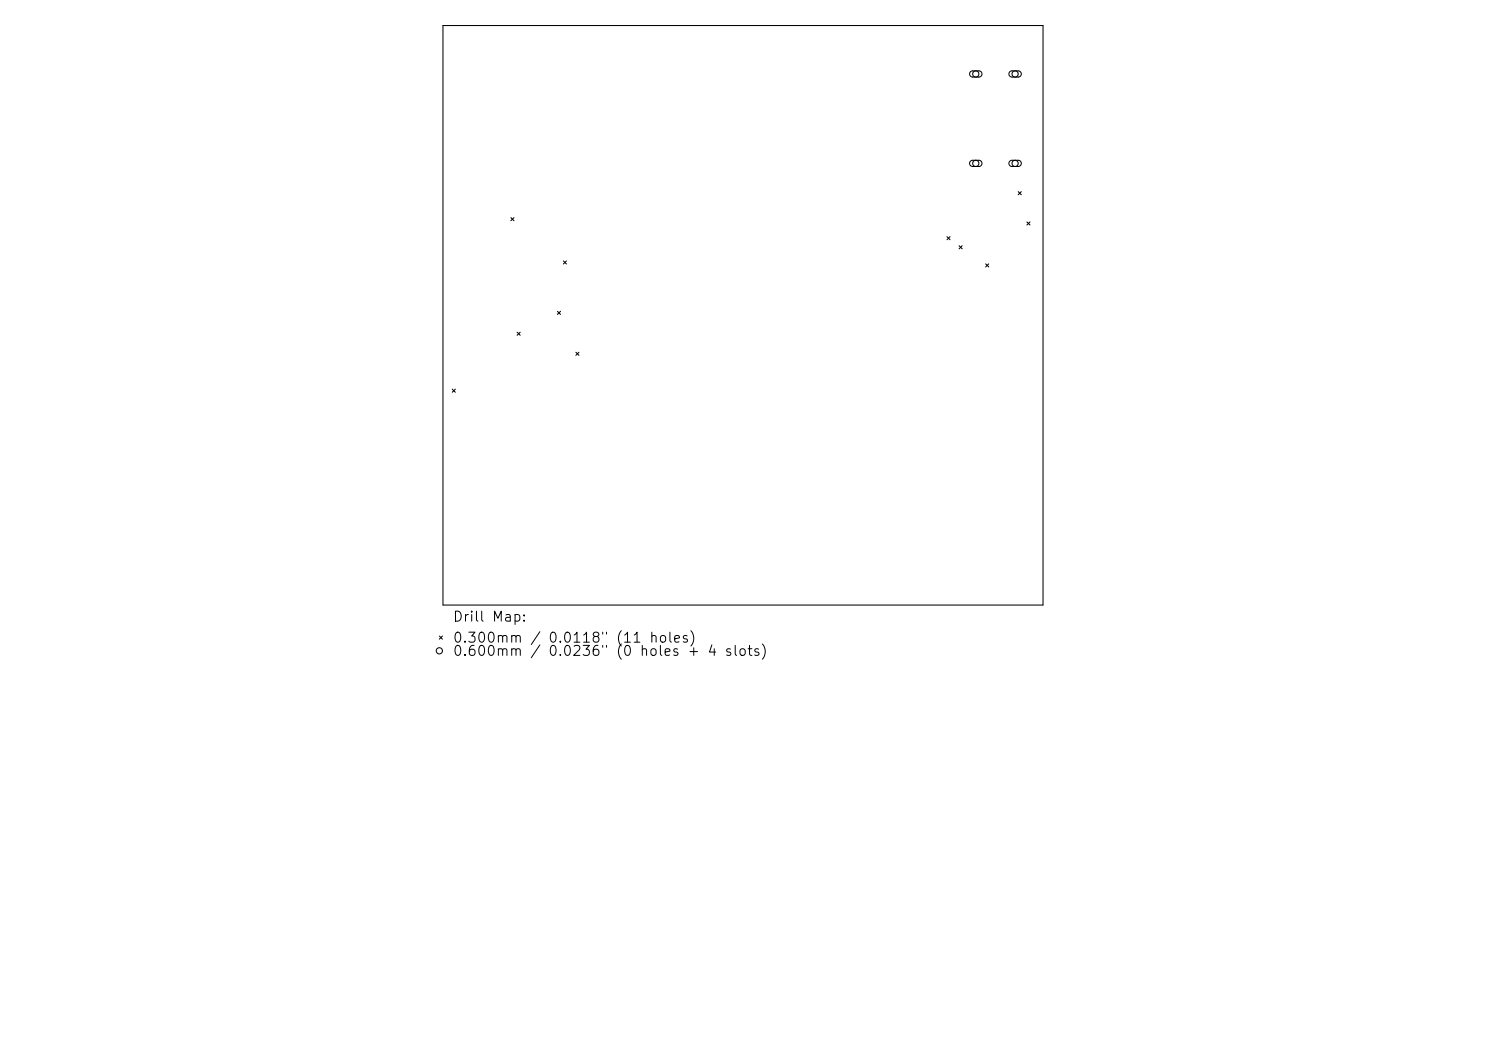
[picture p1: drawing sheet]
<svg xmlns="http://www.w3.org/2000/svg" width="297mm" height="210mm" viewBox="0 0 297 210" stroke-linecap="round" stroke-linejoin="round" font-family="sans-serif">
<defs><g id="words">
<g font-size="2">
<text x="90.4" y="124.7">Drill Map:</text>
<text x="90.4" y="128.9">0.300mm / 0.0118&quot; (11 holes)</text>
<text x="90.4" y="131.6">0.600mm</text>
<text x="109.4" y="131.6">0.0236&quot; (0 holes + 4 slots)</text>
</g>
</g></defs>
<g fill="none" stroke="#000" stroke-width=".21">
<path d="M88.5 5.1h120v115.8h-120zM194 14.3l.4-.1h1.4l.4 .3v.4l-.4 .5h-1.6l-.4-.5zM201.8 14.3l.4-.1h1.5l.3 .3 .1 .4-.5 .5h-1.5l-.4-.5zM194 32.2l.4-.2h1.4l.4 .3v.5l-.4 .5-1.6-.1-.4-.4zM201.8 32.2l.4-.2h1.5l.3 .3 .1 .5-.5 .5-1.5-.1-.4-.4zM203.5 38.3l.6 .6M204.1 38.3l-.6 .6M102.1 43.5l.6 .6M102.7 43.5l-.6 .6M112.6 52.1l.6 .7M113.2 52.1l-.6 .7M189.3 47.3l.6 .6"/>
<path d="M189.9 47.3l-.6 .6M191.7 49.1l.6 .6M192.3 49.1l-.6 .6M197 52.7l.6 .6M197.6 52.7l-.6 .6M205.2 44.3l.7 .7M205.9 44.3l-.7 .7M90.4 77.8l.6 .6M91 77.8l-.6 .6M103.4 66.4l.6 .6M104 66.4l-.6 .6M111.4 62.2l.6 .6"/>
<path d="M112 62.2l-.6 .6M115.1 70.4l.6 .6M115.7 70.4l-.6 .6M87.8 127.1l.6 .6M88.4 127.1l-.6 .6"/>
<circle cx="195" cy="14.8" r=".62"/>
<circle cx="202.9" cy="14.8" r=".62"/>
<circle cx="195" cy="32.6" r=".62"/>
<circle cx="202.9" cy="32.6" r=".62"/>
<circle cx="87.8" cy="130" r=".62"/>
</g>
<use href="#words"/>
</svg>
